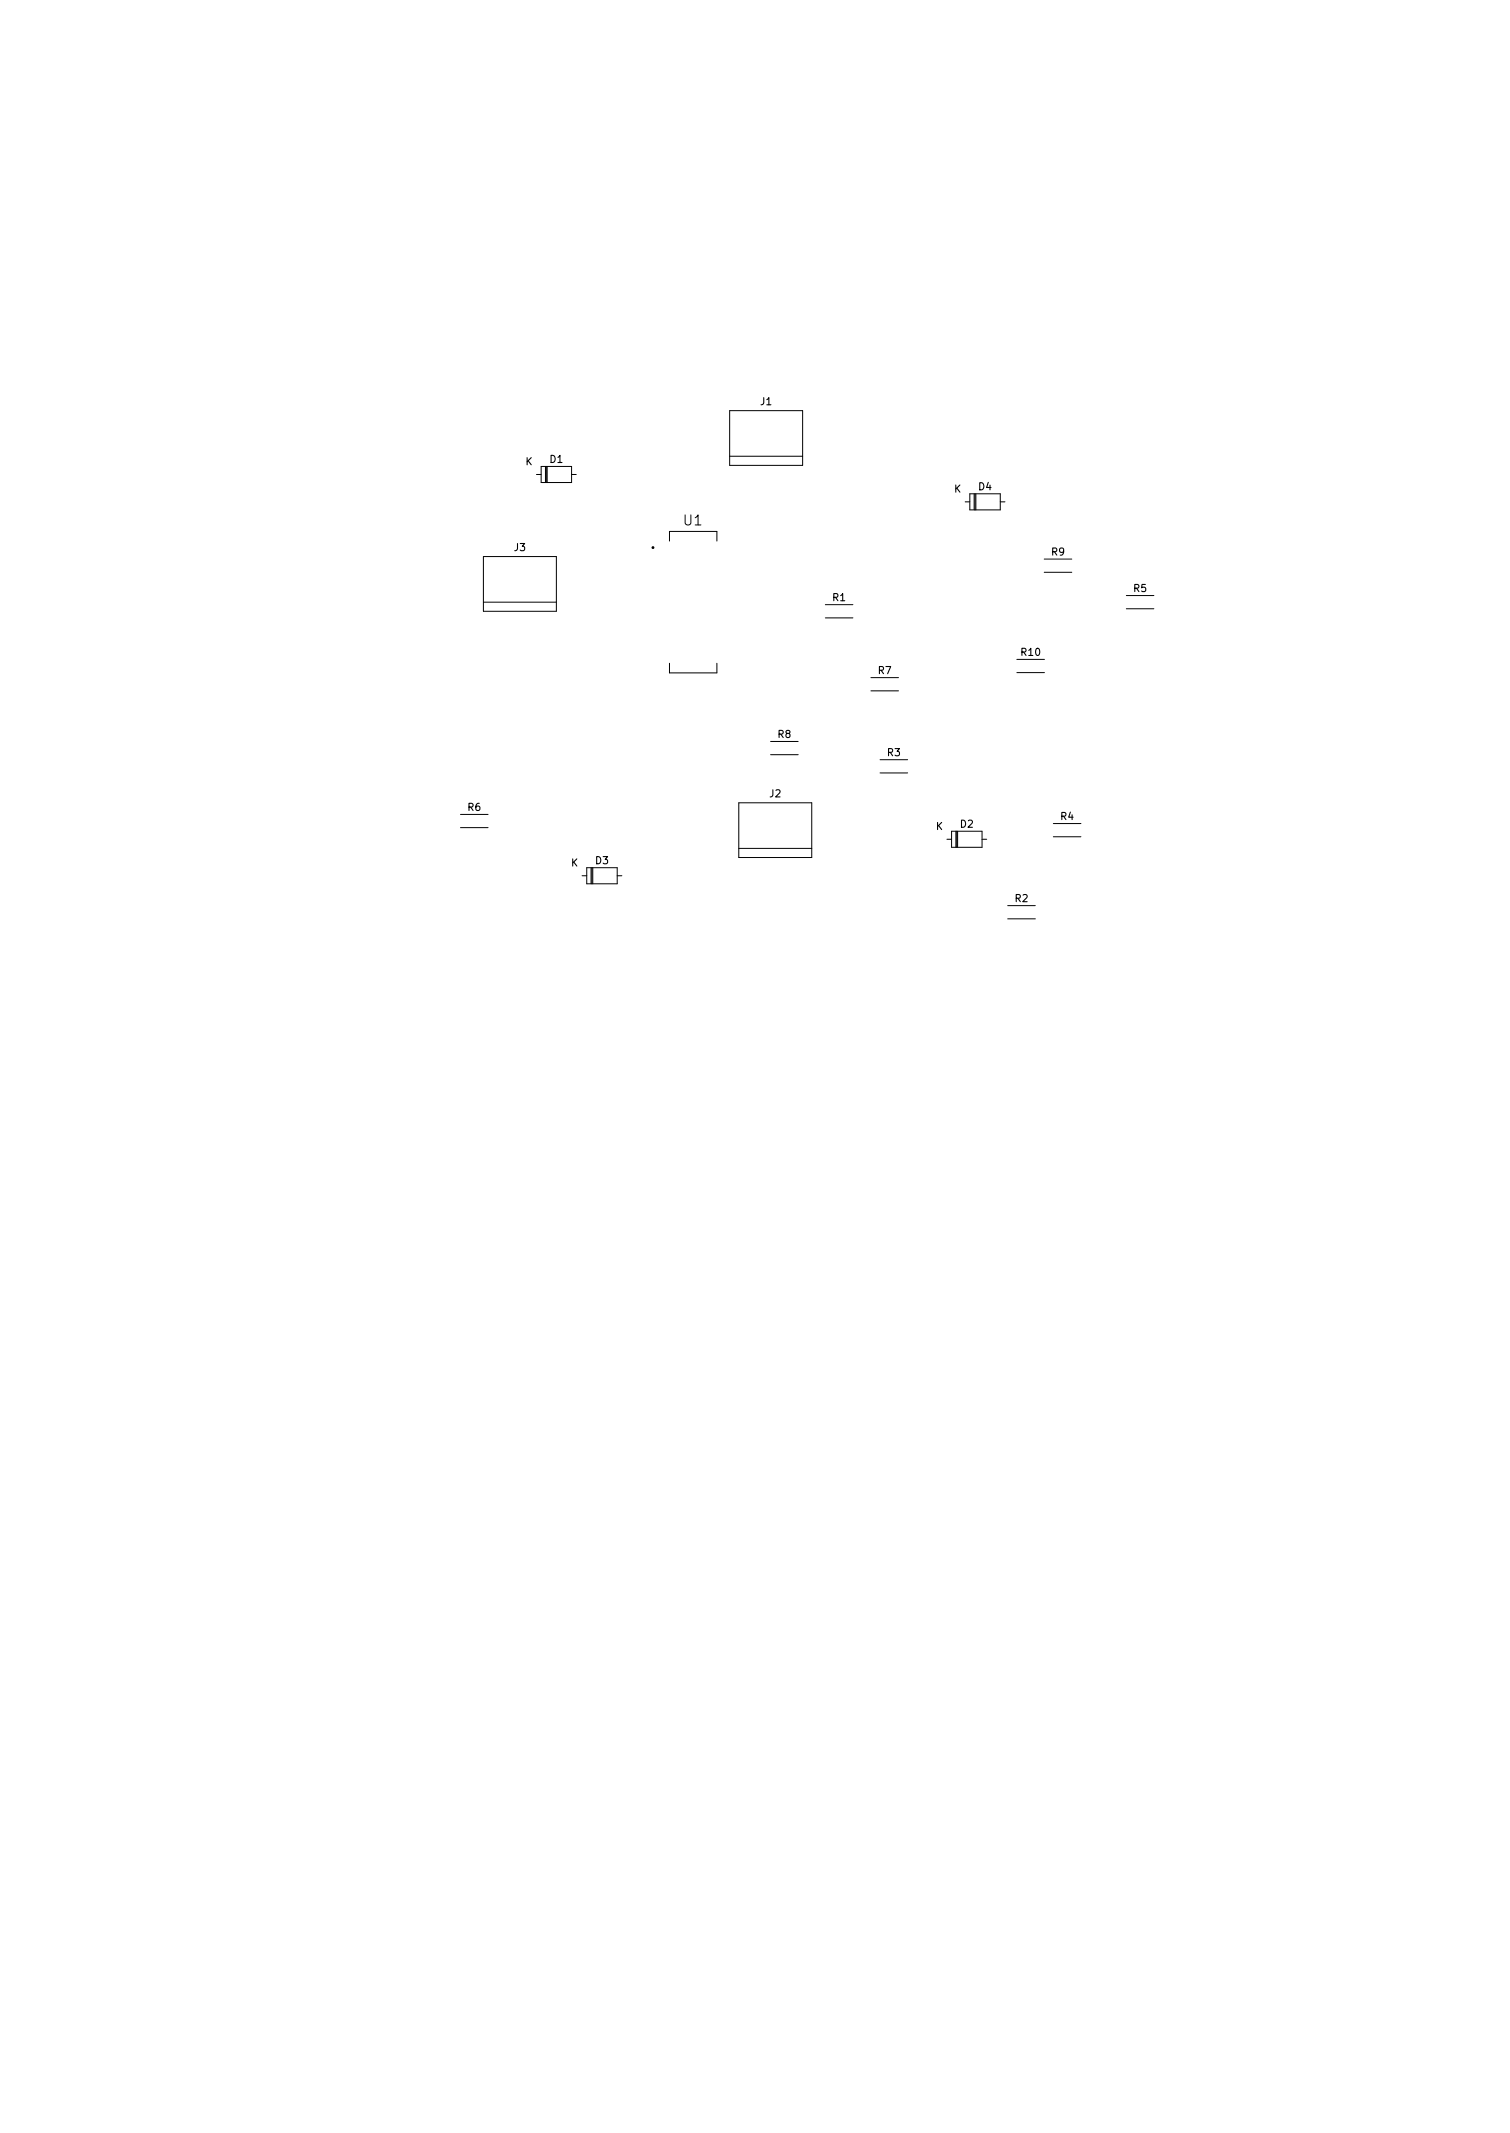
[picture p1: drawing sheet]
<svg xmlns="http://www.w3.org/2000/svg" width="210mm" height="297mm" viewBox="0 0 210 297" stroke-linecap="round" stroke-linejoin="round" font-family="sans-serif">
<defs><g id="words">
<text font-size="1.9" x="95.2" y="73.2">U1</text>
<g font-size="1.4">
<text x="105.9" y="56.4">J1</text>
<text x="73.2" y="64.8">K</text>
<text x="76.6" y="64.5">D1</text>
<text x="132.8" y="68.6">K</text>
<text x="136.3" y="68.3">D4</text>
<text x="71.6" y="76.7">J3</text>
<text x="146.4" y="77.4">R9</text>
<text x="115.9" y="83.7">R1</text>
<text x="157.9" y="82.4">R5</text>
<text x="122.3" y="93.9">R7</text>
<text x="142.2" y="91.3">R10</text>
<text x="108.3" y="102.8">R8</text>
<text x="123.6" y="105.3">R3</text>
<text x="65.1" y="112.9">R6</text>
<text x="107.2" y="111">J2</text>
<text x="130.3" y="115.6">K</text>
<text x="133.7" y="115.3">D2</text>
<text x="147.7" y="114.2">R4</text>
<text x="79.5" y="120.7">K</text>
<text x="82.9" y="120.3">D3</text>
<text x="141.3" y="125.6">R2</text>
</g>
</g></defs>
<g fill="none" stroke="#000" stroke-width=".14">
<path d="M101.6 57.2h10.2v7.6h-10.2zM67.3 77.5h10.2v7.6h-10.2zM74.7 66.1h.7M75.4 65h4.2v2.2h-4.2zM76 65v2.2M76.1 65v2.2M76.2 65v2.2M79.6 66.1h.6M93.2 75.3v-1.3h6.6v1.3M101.6 63.5h10.2M134.4 69.9h.6M135 68.8h4.3v2.2h-4.3z"/>
<path d="M135.6 68.8v2.2M135.8 68.8v2.2M135.9 68.8v2.2M139.3 69.9h.6M145.4 79.7h3.8M145.4 77.9h3.8M67.3 83.9h10.2M93.2 92.4v1.3h6.6v-1.3M114.9 86h3.9M114.9 84.2h3.9M121.3 96.2h3.8M121.3 94.4h3.8"/>
<path d="M141.6 93.7h3.8M141.6 91.8h3.8M156.8 84.8h3.9M156.8 82.9h3.9M64.1 115.3h3.9M64.1 113.4h3.9M102.9 111.8h10.1v7.6h-10.1zM102.9 118.1h10.1M107.3 105.1h3.8M107.3 103.3h3.8M122.5 107.6h3.9M122.5 105.8h3.9"/>
<path d="M131.8 116.9h.7M132.5 115.8h4.2v2.2h-4.2zM133.1 115.8v2.2M133.2 115.8v2.2M133.3 115.8v2.2M136.7 116.9h.7M146.7 116.5h3.8M146.7 114.7h3.8M81 122h.7M81.7 120.8h4.2v2.3h-4.2zM82.3 120.8v2.3M82.4 120.8v2.3"/>
<path d="M82.5 120.8v2.3M85.9 122h.7M140.3 128h3.9M140.3 126.1h3.9"/>
</g>
<circle cx="90.9" cy="76.3" r=".1" fill="none" stroke="#000" stroke-width=".2"/>
<use href="#words"/>
</svg>
